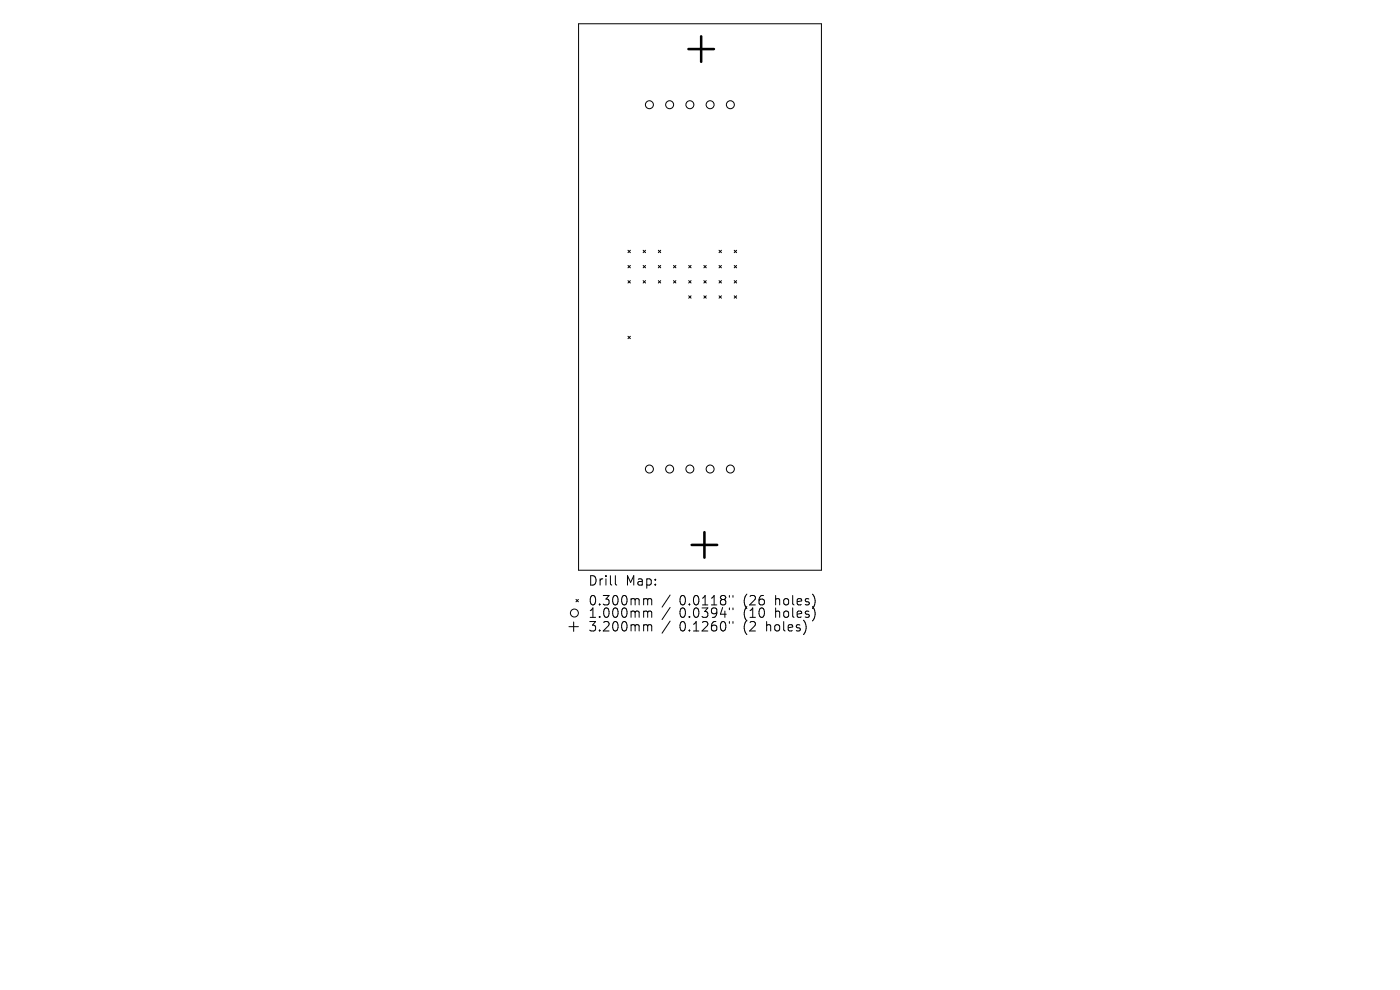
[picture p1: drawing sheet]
<svg xmlns="http://www.w3.org/2000/svg" width="297mm" height="210mm" viewBox="0 0 297 210" stroke-linecap="round" stroke-linejoin="round" font-family="sans-serif">
<defs><g id="words">
<g font-size="2.8">
<text x="124.7" y="124.5">Drill</text>
<text x="132.7" y="124.5">Map:</text>
<text x="124.7" y="128.7">0.300mm</text>
<text x="124.7" y="131.3">1.000mm</text>
<text x="144.1" y="128.7">0.0118&quot;</text>
<text x="144.1" y="131.3">0.0394&quot;</text>
<text x="157.9" y="128.7">(26</text>
<text x="157.9" y="131.3">(10</text>
<text x="164.7" y="128.7">holes)</text>
<text x="164.7" y="131.3">holes)</text>
<text x="124.7" y="134.2">3.200mm</text>
<text x="144.1" y="134.2">0.1260&quot;</text>
<text x="157.9" y="134.2">(2</text>
<text x="162.8" y="134.2">holes)</text>
</g>
</g></defs>
<g fill="none" stroke="#000" stroke-width=".21">
<path d="M122.7 5h51.6v116h-51.6zM133.2 53.1l.5 .5M133.2 56.3l.5 .5M133.2 59.5l.5 .5M133.7 53.1l-.5 .5M133.7 56.3l-.5 .5M133.7 59.5l-.5 .5M136.4 56.3l.5 .5M136.4 59.5l.5 .5M136.4 53.1l.5 .5M136.9 53.1l-.5 .5M136.9 56.3l-.5 .5"/>
<path d="M136.9 59.5l-.5 .5M139.7 59.5l.5 .5M139.7 56.3l.5 .5M139.7 53.1l.5 .5M140.2 53.1l-.5 .5M140.2 56.3l-.5 .5M140.2 59.5l-.5 .5M142.9 59.5l.5 .5M142.9 56.3l.5 .5M143.4 56.3l-.5 .5M143.4 59.5l-.5 .5M146.1 56.3l.5 .5"/>
<path d="M146.1 59.5l.5 .5M146.6 56.3l-.5 .5M146.6 59.5l-.5 .5M149.3 59.5l.5 .5M149.3 56.3l.5 .5M149.8 56.3l-.5 .5M149.8 59.5l-.5 .5M152.5 59.5l.5 .5M152.5 53.1l.5 .5M152.5 56.3l.5 .5M153 53.1l-.5 .5M153 59.5l-.5 .5"/>
<path d="M153 56.3l-.5 .5M155.8 56.3l.5 .5M155.8 59.5l.5 .5M155.8 53.1l.5 .5M156.3 56.3l-.5 .5M156.3 53.1l-.5 .5M156.3 59.5l-.5 .5M133.2 71.3l.5 .5M133.7 71.3l-.5 .5M146.1 62.7l.5 .6M146.6 62.7l-.5 .6M149.3 62.7l.5 .6"/>
<path d="M149.8 62.7l-.5 .6M152.5 62.7l.5 .6M153 62.7l-.5 .6M155.8 62.7l.5 .6M156.3 62.7l-.5 .6M120.7 132.9h2M121.7 131.9v2M122.2 127.2l.5 .5M122.7 127.2l-.5 .5M130.5 122.1v1.7l.3 .3M136.8 127h.3l.3 .3M136.8 129.6h.3l.3 .3"/>
<path d="M136.8 132.5h.3l.3 .3M137.4 127.3l.3-.3 .5 .1 .1 1.2M137.4 127.3v1M137.4 129.9v1.1M137.4 132.8v1M137.4 129.9l.3-.3 .5 .1 .1 1.3M137.4 132.8l.3-.3 .5 .1 .1 1.2M142.2 126.2l-1.8 2.6M142.2 128.9l-1.8 2.5M142.2 131.8l-1.8 2.5M154.7 126.3v.4M154.7 129v.3"/>
<path d="M154.7 131.8v.4M155.5 126.3v.4M155.5 129v.3M155.5 131.8v.4"/>
<circle cx="137.8" cy="22.2" r=".85"/>
<circle cx="142.1" cy="22.2" r=".85"/>
<circle cx="146.4" cy="22.2" r=".85"/>
<circle cx="150.6" cy="22.2" r=".85"/>
<circle cx="154.9" cy="22.2" r=".85"/>
<circle cx="137.8" cy="99.5" r=".85"/>
<circle cx="142.1" cy="99.5" r=".85"/>
<circle cx="146.4" cy="99.5" r=".85"/>
<circle cx="150.6" cy="99.5" r=".85"/>
<circle cx="154.9" cy="99.5" r=".85"/>
<circle cx="121.9" cy="130" r=".85"/>
</g>
<path d="M146 10.4h5.5M148.8 7.7v5.4M146.7 115.6h5.4M149.4 112.9v5.4" fill="none" stroke="#000" stroke-width=".54"/>
<use href="#words"/>
</svg>
